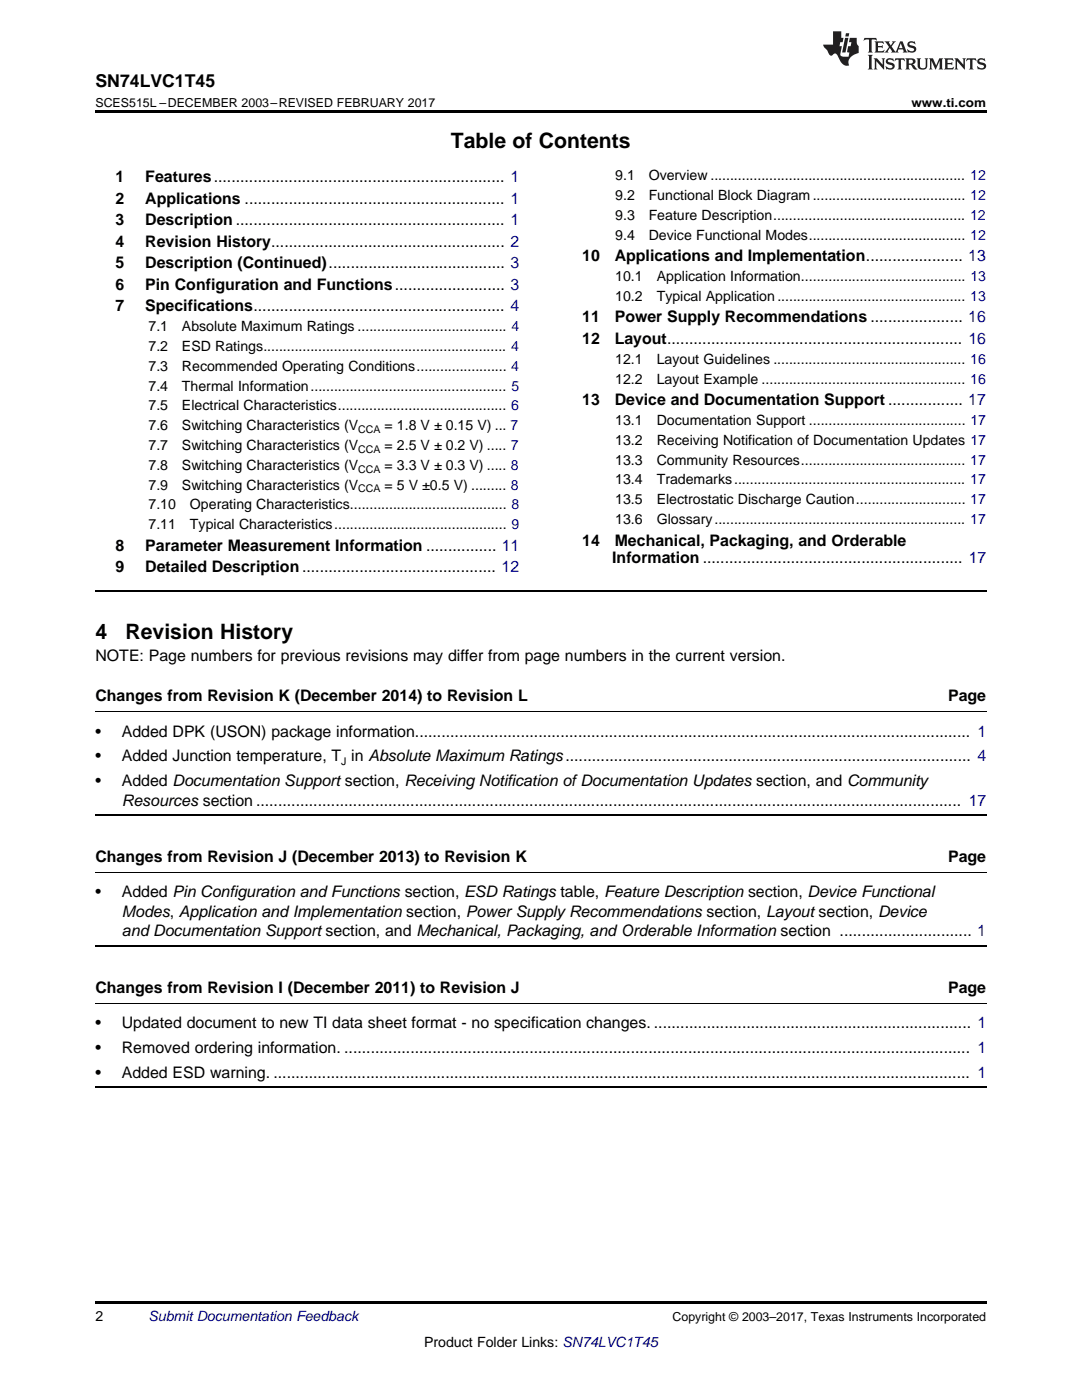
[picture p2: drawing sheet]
<svg xmlns="http://www.w3.org/2000/svg" width="216mm" height="279mm" viewBox="0 0 216 279" stroke-linecap="round" stroke-linejoin="round" font-family="sans-serif">
<defs><g id="words">
<g font-size="4.2">
<text x="90" y="29.6">Table of Contents</text>
<text x="19" y="127.5">4</text>
<text x="25" y="127.5">Revision History</text>
</g>
<text font-size="3.5" x="19" y="17.3">SN74LVC1T45</text>
<g font-size="3.2">
<text x="23" y="36.3">1</text>
<text x="23" y="40.6">2</text>
<text x="29" y="36.3">Features.................................................................. 1</text>
<text x="29" y="40.6">Applications ........................................................... 1</text>
<text x="23" y="44.9">3</text>
<text x="29" y="44.9">Description ............................................................. 1</text>
<text x="23" y="49.2">4</text>
<text x="23" y="53.6">5</text>
<text x="29" y="49.2">Revision History..................................................... 2</text>
<text x="29" y="53.6">Description (Continued)........................................ 3</text>
<text x="116.2" y="52.1">10</text>
<text x="122.7" y="52.1">Applications and Implementation...................... 13</text>
<text x="23" y="57.9">6</text>
<text x="29" y="57.9">Pin Configuration and Functions......................... 3</text>
<text x="23" y="62.2">7</text>
<text x="29" y="62.2">Specifications......................................................... 4</text>
<text x="116.2" y="64.3">11</text>
<text x="122.7" y="64.3">Power Supply Recommendations ..................... 16</text>
<text x="116.2" y="68.7">12</text>
<text x="122.7" y="68.7">Layout................................................................... 16</text>
<text x="116.2" y="80.9">13</text>
<text x="122.7" y="80.9">Device and Documentation Support ................. 17</text>
<text x="23" y="109.9">8</text>
<text x="29" y="109.9">Parameter Measurement Information ................ 11</text>
<text x="116.2" y="108.9">14</text>
<text x="122.2" y="112.4">Information ........................................................... 17</text>
<text x="122.7" y="108.9">Mechanical, Packaging, and Orderable</text>
<text x="23" y="114.2">9</text>
<text x="29" y="114.2">Detailed Description............................................ 12</text>
<text x="19" y="131.8">NOTE: Page numbers for previous revisions may differ from page numbers in the current version.</text>
<text x="19" y="139.9">Changes from Revision K (December 2014) to Revision L</text>
<text x="189.2" y="139.9">Page</text>
<text x="19" y="147">•</text>
<text x="24.3" y="147">Added DPK (USON) package information.............................................................................................................................. 1</text>
<text x="19" y="151.9">•</text>
<text x="24.3" y="151.9">Added Junction temperature, T in Absolute Maximum Ratings............................................................................................ 4</text>
<text x="19" y="156.9">•</text>
<text x="24.3" y="156.9">Added Documentation Support section, Receiving Notification ofDocumentation Updates section, and Community</text>
<text x="24.3" y="160.8">Resources section ................................................................................................................................................................ 17</text>
<text x="19" y="172">Changes from Revision J (December 2013) to Revision K</text>
<text x="189.2" y="172">Page</text>
<text x="19" y="179.1">•</text>
<text x="24.3" y="179.1">Added Pin Configuration and Functions section, ESD Ratings table, Feature Description section, Device Functional</text>
<text x="24.3" y="183">Modes, Application and Implementation section, Power Supply Recommendations section, Layout section, Device</text>
<text x="24.3" y="186.9">and Documentation Support section, and Mechanical, Packaging, and Orderable Information section .............................. 1</text>
<text x="19" y="198.2">Changes from Revision I (December 2011) to Revision J</text>
<text x="189.2" y="198.2">Page</text>
<text x="19" y="205.2">•</text>
<text x="24.3" y="205.2">Updated document to new TI data sheet format - no specification changes. ........................................................................ 1</text>
<text x="19" y="210.1">•</text>
<text x="19" y="215.1">•</text>
<text x="24.3" y="210.1">Removed ordering information. .............................................................................................................................................. 1</text>
<text x="24.3" y="215.1">Added ESD warning. .............................................................................................................................................................. 1</text>
</g>
<g font-size="2.8">
<text x="122.8" y="36">9.1</text>
<text x="129.4" y="36">Overview ................................................................. 12</text>
<text x="122.8" y="39.9">9.2</text>
<text x="129.4" y="39.9">Functional Block Diagram....................................... 12</text>
<text x="122.8" y="43.9">9.3</text>
<text x="122.8" y="47.8">9.4</text>
<text x="129.4" y="43.9">Feature Description................................................. 12</text>
<text x="129.4" y="47.8">Device Functional Modes........................................ 12</text>
<text x="122.8" y="56.1">10.1</text>
<text x="131" y="56.1">Application Information.......................................... 13</text>
<text x="122.8" y="60">10.2</text>
<text x="131" y="60">Typical Application ................................................ 13</text>
<text x="29.6" y="66.1">7.1</text>
<text x="29.6" y="70.1">7.2</text>
<text x="36.3" y="66.1">Absolute Maximum Ratings ...................................... 4</text>
<text x="36.3" y="70.1">ESD Ratings.............................................................. 4</text>
<text x="29.6" y="74">7.3</text>
<text x="29.6" y="78">7.4</text>
<text x="36.3" y="74">Recommended Operating Conditions....................... 4</text>
<text x="36.3" y="78">Thermal Information.................................................. 5</text>
<text x="122.8" y="72.6">12.1</text>
<text x="122.8" y="76.6">12.2</text>
<text x="131" y="72.6">Layout Guidelines ................................................. 16</text>
<text x="131" y="76.6">Layout Example .................................................... 16</text>
<text x="29.6" y="81.9">7.5</text>
<text x="36.3" y="81.9">Electrical Characteristics........................................... 6</text>
<text x="29.6" y="85.9">7.6</text>
<text x="29.6" y="89.8">7.7</text>
<text x="36.3" y="85.9">Switching Characteristics (V</text>
<text x="36.3" y="89.8">Switching Characteristics (V</text>
<text x="76.8" y="85.9">= 1.8 V ± 0.15 V) ... 7</text>
<text x="76.8" y="89.8">= 2.5 V ± 0.2 V) ..... 7</text>
<text x="122.8" y="84.8">13.1</text>
<text x="122.8" y="88.8">13.2</text>
<text x="131" y="84.8">Documentation Support ........................................ 17</text>
<text x="131" y="88.8">Receiving Notification of Documentation Updates 17</text>
<text x="29.6" y="93.8">7.8</text>
<text x="36.3" y="93.8">Switching Characteristics (V</text>
<text x="76.8" y="93.8">= 3.3 V ± 0.3 V) ..... 8</text>
<text x="122.8" y="92.7">13.3</text>
<text x="131" y="92.7">Community Resources.......................................... 17</text>
<text x="29.6" y="97.7">7.9</text>
<text x="29.6" y="101.7">7.10</text>
<text x="36.3" y="97.7">Switching Characteristics (V</text>
<text x="37.9" y="101.7">Operating Characteristics........................................ 8</text>
<text x="76.8" y="97.7">= 5 V ±0.5 V) ......... 8</text>
<text x="122.8" y="96.7">13.4</text>
<text x="122.8" y="100.6">13.5</text>
<text x="131" y="96.7">Trademarks........................................................... 17</text>
<text x="131" y="100.6">Electrostatic Discharge Caution............................ 17</text>
<text x="29.6" y="105.6">7.11</text>
<text x="37.9" y="105.6">Typical Characteristics............................................ 9</text>
<text x="122.8" y="104.6">13.6</text>
<text x="131" y="104.6">Glossary................................................................ 17</text>
<text x="19" y="263.6">2</text>
<text x="84.6" y="268.9">Product Folder Links: SN74LVC1T45</text>
</g>
<text font-size="2.8" fill="#0000c8" x="29.6" y="263.6">Submit Documentation Feedback</text>
<g font-size="2.5">
<text x="19" y="21.4">SCES515L –DECEMBER 2003–REVISED FEBRUARY 2017</text>
<text x="181.9" y="21.4">www.ti.com</text>
<text x="134.2" y="263.6">Copyright © 2003–2017, Texas Instruments Incorporated</text>
</g>
<g font-size="2.1">
<text x="71.5" y="86.4">CCA</text>
<text x="71.5" y="90.4">CCA</text>
<text x="71.5" y="94.3">CCA</text>
<text x="71.5" y="98.3">CCA</text>
<text x="68.1" y="152.6">J</text>
</g>
</g></defs>
<path d="M19 22h177.8v.5h-177.8zM19 259.7h177.8v.5h-177.8z" fill="#000"/>
<path d="M19 117.9h177.8M19 162.7h177.8M19 188.8h177.8M19 217h177.8" fill="none" stroke="#000" stroke-width=".35"/>
<path d="M19 142h177.8M19 174.1h177.8M19 200.2h177.8" fill="none" stroke="#000" stroke-width=".2"/>
<g fill="#231f20">
<path d="M172.5 7.6l-.1 .5 .4-.2h.6v.1v2.1l-.2 .4h.9l-.2-.4v-2.1l.1-.1h.5l.5 .2-.2-.5zM174.5 8.3l.2 .3v1.5l-.2 .4h1.8l.2-.6a1.04 1.04 0 0 1-1.3 .2v-.7h.6l.3 .2v-.6l-.3 .2h-.6v-.6l.8-.1 .4 .3-.2-.5zM176.5 8.3l.9 1.1-.9 1.1h.8l-.2-.2 .4-.7 .5 .7-.2 .2h1.5l-.2-.2 .2-.4h.9l.1 .4-.2 .2h1l-.3-.3-.7-1.9h-.5l-.9 2-.8-1 .9-1h-.8l.1 .3-.4 .5-.3-.6 .1-.2zM179.7 8.6l.4 1h-.7zM181.3 8.4a.63 .63 0 0 0-.2 .7 .63 .63 0 0 0 .6 .4l.6 .2 .1 .2a.75 .75 0 0 1-.7 .4 .75 .75 0 0 1-.6-.5l.1 .7 .1-.1a1.11 1.11 0 0 0 1.5-.6 1.13 1.13 0 0 0-1.2-.8l-.1-.4a1.04 1.04 0 0 1 1.2 .2l-.2-.5-.2 .1-.4-.2zM173.2 10.9l.2 .4v2.2l-.2 .4h1l-.3-.4v-2.2l.3-.4zM174.3 11.6l.3 .4v1.5l-.3 .4h.8l-.2-.4v-1.3l1.5 1.7v-1.9l.2-.4h-.7l.2 .4v.9l-1.1-1.3zM177 11.8a.62 .62 0 0 0-.2 .7 .62 .62 0 0 0 .6 .4l.6 .1 .1 .3a.76 .76 0 0 1-.7 .3 .76 .76 0 0 1-.7-.4l.2 .7 .1-.1a1.11 1.11 0 0 0 1.5-.6 1.13 1.13 0 0 0-1.2-.8l-.1-.4a1.04 1.04 0 0 1 1.2 .2l-.2-.6-.2 .1-.5-.1zM178.7 11.6l-.2 .6a.61 .61 0 0 1 .8-.3v1.6l-.2 .4h.9l-.2-.4v-1.6a.63 .63 0 0 1 .7 .3l-.1-.6zM180.6 11.6l.3 .4v1.5l-.3 .4h1l-.2-.2-.1-.8 .6 .2a.76 .76 0 0 0 1.2 .7l-1-1a.58 .58 0 0 0 .6-.5 .58 .58 0 0 0-.5-.6zM181.4 11.9h.1a.45 .45 0 0 1 .5 .1 .45 .45 0 0 1 .1 .5l-.8 .2zM182.9 11.6l.2 .2a2.17 2.17 0 0 0 .3 1.9 .99 .99 0 0 0 1.6-.6v-1.1l.2-.4h-.7l.2 .2a1.92 1.92 0 0 1-.2 1.8 .6 .6 0 0 1-.9-.5v-1.1l.2-.4zM185.4 11.6l.2 .4v1.5l-.2 .4h.7l-.2-.4v-1.4l.8 1.8 .8-1.8v1.4l-.2 .4h.9l-.2-.4v-1.5l.2-.4h-.8l-.6 1.5-.6-1.5zM188.4 11.6l.2 .4v1.5l-.2 .4h1.8l.1-.6a1.04 1.04 0 0 1-1.2 .1v-.6h.5l.4 .2v-.6l-.4 .2h-.5v-.7h.8l.3 .3-.1-.6zM190.5 11.6l.2 .4v1.5l-.2 .4h.7l-.2-.4v-1.3l1.5 1.7v-1.9l.2-.4h-.7l.2 .4v.9l-1.1-1.3zM192.9 11.6l-.1 .6a.61 .61 0 0 1 .7-.3l.1 1.6-.3 .4h1l-.3-.4 .1-1.6a.63 .63 0 0 1 .7 .3l-.1-.6zM195.2 11.8a.62 .62 0 0 0-.2 .7 .62 .62 0 0 0 .6 .4l.6 .1 .1 .3a.76 .76 0 0 1-.7 .3 .76 .76 0 0 1-.6-.4l.1 .7 .1-.1a1.11 1.11 0 0 0 1.6-.6 1.13 1.13 0 0 0-1.3-.8l-.1-.4a1.04 1.04 0 0 1 1.2 .2l-.1-.6-.2 .1-.5-.1z"/>
<path d="M166.2 6.3v2.6h-1.9v.4l.8 .9a.91 .91 0 0 0 1 .8 .56 .56 0 0 1 .5-.3 .56 .56 0 0 1 .5 .3l.4 .8a1.53 1.53 0 0 0 1.9 1.2 1.54 1.54 0 0 1 1-2.1l.9-.3v-1.4a1.52 1.52 0 0 1-.4-1.6h-1.3l-.2 .8h.5l-.2 .8h-.5l-.1 1v.2l.4 .1-.2 .8a1.93 1.93 0 0 1-1.6-.3l.3-1.8h-.5l.2-.8h.4l.2-.8h-.4v-1.3zM168.6 7.6l-.6 2.9h.7l.6-2.9zM168.8 6.6l-.1 .7h.6l.2-.7z"/>
</g>
<use href="#words"/>
</svg>
